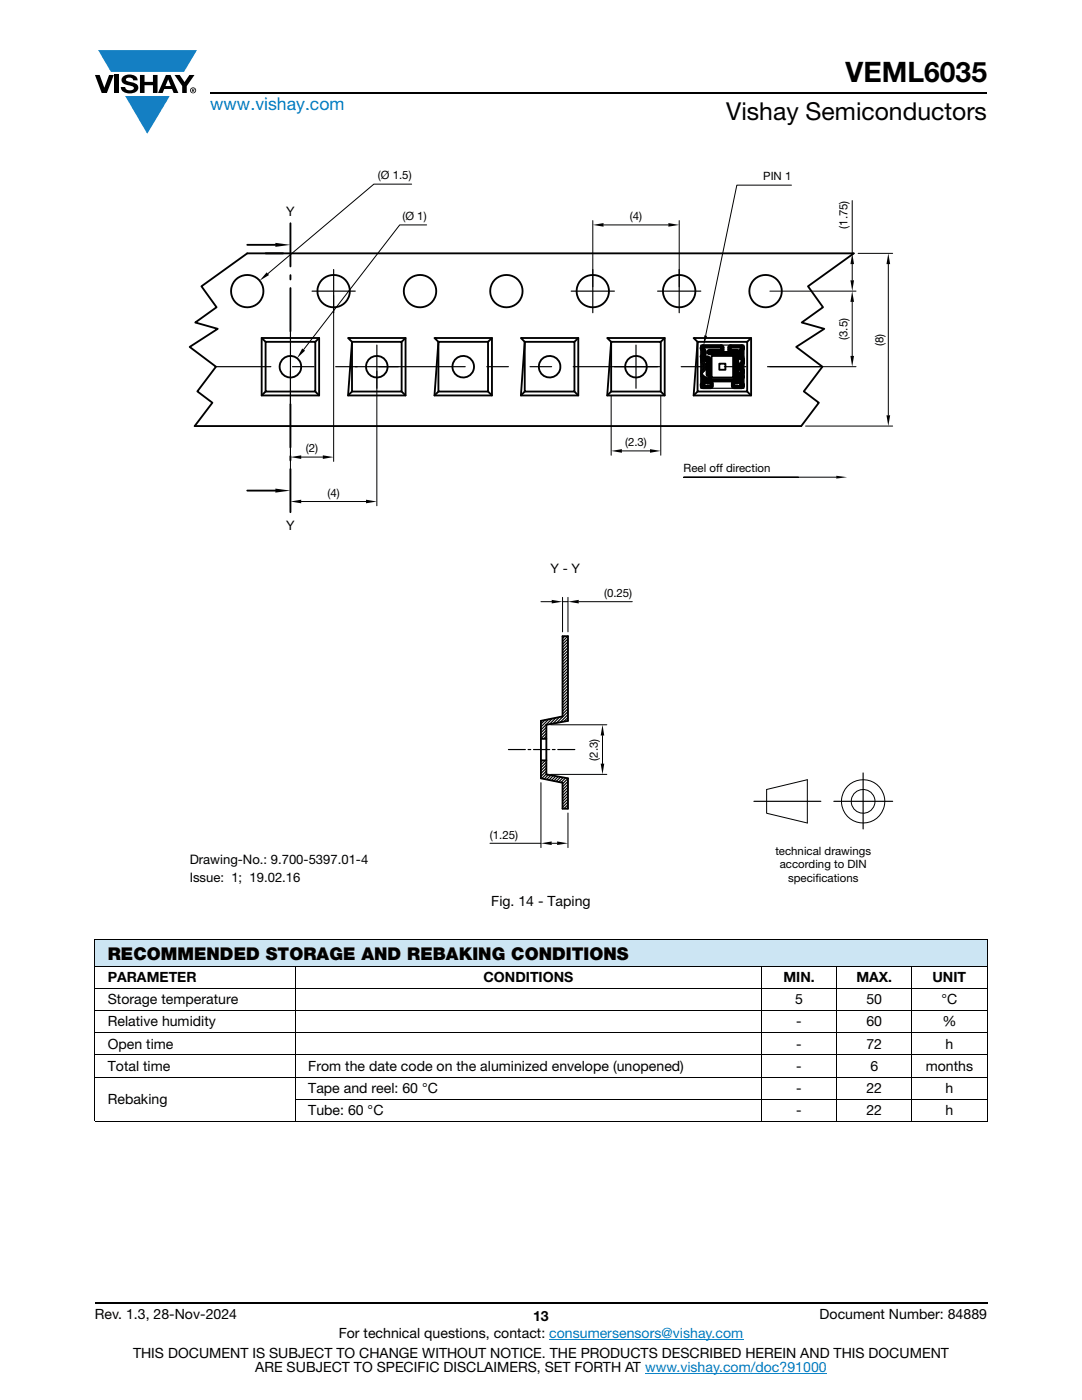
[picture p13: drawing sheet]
<svg xmlns="http://www.w3.org/2000/svg" width="216mm" height="279mm" viewBox="0 0 216 279" stroke-linecap="round" stroke-linejoin="round" font-family="sans-serif">
<defs><g id="words">
<text font-size="5.6" x="168.7" y="16.4">VEML6035</text>
<text font-size="4.9" x="144.9" y="24">Vishay Semiconductors</text>
<text font-size="3.5" fill="#007ec4" x="42" y="21.9">www.vishay.com</text>
<text font-size="3.5" x="21.5" y="191.5">RECOMMENDED STORAGE AND REBAKING CONDITIONS</text>
<g font-size="2.8">
<text x="98" y="180.8">Fig. 14 - Taping</text>
<text x="21.5" y="196">PARAMETER</text>
<text x="96.4" y="196">CONDITIONS</text>
<text x="156.3" y="196">MIN.</text>
<text x="170.9" y="196">MAX.</text>
<text x="186.1" y="196">UNIT</text>
<text x="21.5" y="200.4">Storage temperature</text>
<text x="158.7" y="200.4">5</text>
<text x="172.9" y="200.4">50</text>
<text x="187.9" y="200.4">°C</text>
<text x="21.5" y="204.9">Relative humidity</text>
<text x="21.5" y="209.3">Open time</text>
<text x="158.9" y="204.9">-</text>
<text x="158.9" y="209.3">-</text>
<text x="172.9" y="204.9">60</text>
<text x="172.9" y="209.3">72</text>
<text x="188" y="204.9">%</text>
<text x="188.7" y="209.3">h</text>
<text x="21.5" y="213.7">Total time</text>
<text x="61.5" y="213.7">From the date code on the aluminized envelope (unopened)</text>
<text x="158.9" y="213.7">-</text>
<text x="173.7" y="213.7">6</text>
<text x="184.7" y="213.7">months</text>
<text x="21.5" y="220.3">Rebaking</text>
<text x="61.5" y="218.1">Tape and reel: 60 °C</text>
<text x="158.9" y="218.1">-</text>
<text x="172.9" y="218.1">22</text>
<text x="188.7" y="218.1">h</text>
<text x="61.5" y="222.5">Tube: 60 °C</text>
<text x="158.9" y="222.5">-</text>
<text x="172.9" y="222.5">22</text>
<text x="188.7" y="222.5">h</text>
<text x="18.9" y="263.3">Rev. 1.3, 28-Nov-2024</text>
<text x="106.4" y="263.6">13</text>
<text x="163.6" y="263.3">Document Number: 84889</text>
<text x="67.6" y="267.1">For technical questions, contact: consumersensors@vishay.com</text>
<text x="26.5" y="271">THIS DOCUMENT IS SUBJECT TO CHANGE WITHOUT NOTICE. THE PRODUCTS DESCRIBED HEREIN AND THIS DOCUMENT</text>
<text x="50.9" y="273.8">ARE SUBJECT TO SPECIFIC DISCLAIMERS, SET FORTH AT www.vishay.com/doc?91000</text>
</g>
<g font-size="2.6">
<text x="57.1" y="43">Y</text>
<text x="57.1" y="105.7">Y</text>
<text x="109.9" y="114.3">Y - Y</text>
<text x="37.9" y="172.4">Drawing-No.: 9.700-5397.01-4</text>
<text x="37.9" y="176">Issue: 1; 19.02.16</text>
</g>
<g font-size="2.3">
<text x="75.4" y="35.7">(Ø 1.5)</text>
<text x="152.3" y="35.9">PIN 1</text>
<text x="80.3" y="43.8">(Ø 1)</text>
<text x="125.7" y="43.9">(4)</text>
<text x="169.1" y="45.7" transform="rotate(-90 169.1 45.7)">(1.75)</text>
<text x="169.1" y="67.8" transform="rotate(-90 169.1 67.8)">(3.5)</text>
<text x="176.3" y="69" transform="rotate(-90 176.3 69)">(8)</text>
<text x="124.7" y="89">(2.3)</text>
<text x="61" y="90.3">(2)</text>
<text x="136.4" y="94.3">Reel off direction</text>
<text x="65.4" y="99.1">(4)</text>
<text x="120.5" y="119.1">(0.25)</text>
<text x="119.3" y="151.8" transform="rotate(-90 119.3 151.8)">(2.3)</text>
<text x="97.8" y="167.3">(1.25)</text>
<text x="154.7" y="170.5">technical drawings</text>
<text x="155.6" y="173.3">according to DIN</text>
<text x="157.3" y="176">specif</text>
<text x="162.7" y="176">ications</text>
</g>
</g></defs>
<g fill="#147fc3">
<path d="M19.6 10h19.7l-2.6 4.3h-1.1h-13.5z"/>
<path d="M25 19.2h8.9l-4.5 7.5z"/>
</g>
<g fill="#000">
<path d="M18.9 15h1l.9 2.5 1-2.5h.9l-1.4 3.6h-1zM22.9 15h.9v3.6h-.9zM24.6 15.3a2.1 2.1 0 0 1 2.8 .3l.1 .4h-.9a.79 .79 0 0 0-.7-.5 .79 .79 0 0 0-.8 .4l.3 .3 1 .2a1.08 1.08 0 0 1 1.2 1 1.08 1.08 0 0 1-1.1 1.2 1.73 1.73 0 0 1-2.4-1.2h.9a.96 .96 0 0 0 .8 .6 .96 .96 0 0 0 .9-.4 1.31 1.31 0 0 0-1.2-.6 1.03 1.03 0 0 1-1.1-.6 1.03 1.03 0 0 1 .2-1.1zM27.9 15h.9v1.3h1.7v-1.3h.9v3.6h-.9v-1.6h-1.7v1.6h-.9zM34.8 15h1.1l.9 1.4 1-1.4h1l-1.5 2.2v1.4h-.9v-1.4z"/>
<path d="M33.6 15.9l.5 1.3h-1.1zM33.1 15l-1.6 3.6h1l.3-.8h1.5l.3 .8h1l-1.6-3.6z"/>
<path d="M38.4 17.8h.2v.2h-.2zM38.3 17.7v.7h.1v-.3l.4 .3-.2-.3 .2-.2-.1-.2z"/>
<path d="M38.1 18a.46 .46 0 0 1 .9 0 .46 .46 0 0 1-.9 0zM37.9 18a.6 .6 0 0 0 1.2 0 .6 .6 0 0 0-1.2 0z"/>
</g>
<path d="M42 18.6h155M18.9 260h178.1" fill="none" stroke="#000" stroke-width=".36"/>
<path d="M109.6 267.3h38.7M128.7 274h36.3" fill="none" stroke="#007ec4" stroke-width=".2"/>
<path d="M18.9 187.4h178.1v5.5h-178.1z" fill="#cce5f3"/>
<g fill="none" stroke="#000" stroke-width=".2">
<path d="M82.1 36.7h-7.5l-21.2 17.9M157.9 36.9h-10.9l-6.2 30.1M66.6 59v33.1M85.1 44.9h-5.3l-19.2 24.9M118.3 44v13.2M120.4 44.9h13M135.5 44v13.2M153.6 58.1h17.2M170 50.6h.1M170.1 40v10.6M170.1 52.7v3.2M171.2 50.6h6.9"/>
<path d="M177.3 52.7v30.2M58 74v26.9M75.2 74v26.9M121.9 79v11.9M131.9 79v11.9M139.9 69.1l-.1 .1M140 69.1l-.2 .2M140.1 69.2l-.3 .3M140.2 71.7l-.4 .4M140.2 74.7l-.4 .3M140.2 74.5l-.4 .4M140.2 71.9l-.4 .4"/>
<path d="M140.2 69.2l-.4 .4M140.2 72l-.4 .4M140.2 74.8l-.4 .4M140.3 72.1l-.5 .5M140.3 74.9l-.5 .5M140.3 72.1a1.4 1.4 0 0 1-.1 2.3l.1 .5M140.3 72.1l-.1-.5a1.36 1.36 0 0 0 .7-1.4 1.36 1.36 0 0 0-1.1-1.1v8.2a1.29 1.29 0 0 0 1.1-1.1 1.29 1.29 0 0 0-.6-1.3M140.3 69.3l-.5 .5M140.4 72.2l-.6 .5M140.4 75l-.6 .5M140.4 69.3l-.6 .6M140.5 75l-.7 .7"/>
<path d="M140.5 72.2l-.7 .7M140.5 69.4l-.7 .7M140.6 75.1l-.8 .7M140.6 72.3l-.8 .7M140.6 69.5l-.8 .7M140.6 72.4l-.8 .8M140.6 69.6l-.8 .8M140.6 75.2l-.8 .8M140.7 75.3l-.9 .8M140.7 72.5l-.9 .8M140.7 69.7l-.9 .8M140.7 71l-.9 .9"/>
<path d="M140.8 73.8l-1 .9M140.8 72.6l-1 .9M140.8 75.4l-1 .9M140.8 69.8l-1 .9M140.8 76.6l-.6 .5M140.8 72.7l-1 .9M140.8 75.5l-1 .9M140.8 69.9l-1 1M140.9 70.8l-1.1 1M140.9 72.8l-1.1 1M140.9 70l-1.1 1M140.9 75.6l-1.1 1"/>
<path d="M140.9 73.5l-1.1 1.1M140.9 76.3l-.9 .9M140.9 72.9l-1.1 1.1M140.9 70.1l-1.1 1.1M140.9 75.7l-1.1 1M140.9 73.3l-1.1 1.1M140.9 73l-1.1 1.1M140.9 70.6l-1.1 1M140.9 70.2l-1.1 1.1M140.9 76.1l-1.1 1.1M140.9 75.8l-1.1 1.1M140.9 73.2l-1.1 1.1"/>
<path d="M140.9 70.4l-1.1 1.1M140.9 76l-1.1 1.1M147.8 69.4l.6-.3v8.2a1.35 1.35 0 0 1-1-1.2 1.35 1.35 0 0 1 .7-1.4v-.3a1.45 1.45 0 0 1 0-2.4 .51 .51 0 0 0-.3-.7 1.3 1.3 0 0 1 0-1.9zM148.1 69.2l-.6 .7M148.4 69.1l-1 1M148.4 77.1l-.1 .1M148.4 77l-.2 .2M148.4 76.8l-.3 .3M148.4 76.6l-.4 .5M148.4 76.5l-.5 .5M148.4 76.3l-.6 .7M148.4 76.2l-.7 .7"/>
<path d="M148.4 76l-.7 .8M148.4 75.9l-.8 .8M148.4 75.7l-.9 .9M148.4 75.6l-.9 .9M148.4 75.4l-1 1M148.4 75.2l-1 1.1M148.4 75.1l-1 1.1M148.4 74.9l-1 1.1M148.4 74.8l-1 1M148.4 74.6l-1 1.1M148.4 74.5l-.9 .9M148.4 74.3l-.3 .4"/>
<path d="M148.4 74.2l-.3 .3M148.4 74l-.3 .4M148.4 73.9l-.4 .4M148.4 73.7l-.5 .5M148.4 73.5l-.6 .7M148.4 73.4l-.7 .7M148.4 73.2l-.7 .8M148.4 73.1l-.8 .8M148.4 72.9l-.9 .9M148.4 72.8l-.9 .9M148.4 72.6l-1 1M148.4 72.5l-1 1"/>
<path d="M148.4 72.3l-1 1.1M148.4 72.1l-1 1.1M148.4 72l-1 1.1M148.4 71.8l-1 1.1M148.4 71.7l-.9 .9M148.4 71.5l-.3 .4M148.4 71.4l-.3 .3M148.4 71.2l-.3 .4M148.4 71.1l-.4 .4M148.4 70.9l-.5 .5M148.4 70.8l-.6 .6M148.4 70.6l-.6 .7"/>
<path d="M148.4 70.4l-.7 .8M148.4 70.3l-.8 .8M148.4 70.1l-.8 .9M148.4 70l-.9 .9M148.4 69.8l-.9 1M148.4 69.7l-1 1M148.4 69.5l-1 1.1M148.4 69.4l-1 1M148.4 69.2l-1 1.1M153.6 73.2h17.2M170 60.2v10.8M60.1 91.2h4.3"/>
<path d="M124.1 90h5.6M159.3 95.2h-22.9h30.5M160.7 85h17.4M60.1 100.1h12.9M112.3 119.2v6.9M113.3 119.2v6.9M107.9 120.1h2.2M112.3 120.1h1M115.5 120.1h10.7M107.9 156.2v13M109.9 144.6h11.2M109.9 154.5h11.2"/>
<path d="M120.2 146.8v5.6M153 157.6l8.1-2v8.6l-8.1-1.9zM97.8 168.3h10.1M110.1 168.3h1.1M113.3 162.3v6.9M18.9 187.4h178.1M18.9 192.9h178.1M18.9 197.3h178.1M18.9 187.5v36.2M58.9 192.8v31.1M152 192.8v31.1M167 192.8v31.1"/>
<path d="M181.9 192.8v31.1M197 187.5v36.2M18.9 201.7h178.1M18.9 206.1h178.1M18.9 210.5h178.1M18.9 214.9h178.1M58.9 219.4h138.1M18.9 223.8h178.1"/>
<circle cx="172.2" cy="159.9" r="2.37"/>
<circle cx="172.2" cy="159.9" r="4.3"/>
</g>
<g fill="none" stroke="#000" stroke-width=".23">
<path d="M62.3 58.1h8.6M66.6 53.8v8.6M114 58.1h8.6M118.3 53.8v8.6M131.2 58.1h8.6M135.5 53.8v8.6M43.1 73.2h10.9M58 66.1v14.6M58.4 73.2h4.3M67 73.2h25.8M75.2 68.9v8.6M97.1 73.2h4.3"/>
<path d="M105.8 73.2h4.3M114.4 73.2h17.2M126.9 68.9v8.6M135.9 73.2h4.3M139.8 68.9h8.6v.7a.86 .86 0 0 0-.6 .8 .86 .86 0 0 0 .6 .8v1.1a.86 .86 0 0 0-.6 .9 .86 .86 0 0 0 .6 .8v1.1a.87 .87 0 0 0-.6 .9 .87 .87 0 0 0 .6 .8v.7h-8.6v-.7a.87 .87 0 0 0 .7-.8 .87 .87 0 0 0-.7-.9v-1.1a.86 .86 0 0 0 .7-.8 .86 .86 0 0 0-.7-.9v-1.1a.86 .86 0 0 0 .7-.8 .86 .86 0 0 0-.7-.8zM144.5 73.2h4.3M153.2 73.2h10.9M112.7 127l-.4 .4M113.3 127l-1 1M113.3 127.5l-1 1.1M113.3 128.1l-1 1.1M113.3 128.7l-1 1"/>
<path d="M113.3 129.3l-1 1M113.3 129.8l-1 1.1M113.3 130.4l-1 1.1M113.3 131l-1 1.1M113.3 131.6l-1 1M113.3 132.1l-1 1.1M113.3 132.7l-1 1.1M113.3 133.3l-1 1.1M113.3 133.9l-1 1.1M113.3 134.5l-1 1M113.3 135.1l-1 1M113.3 135.6l-1 1.1"/>
<path d="M113.3 136.2l-1 1.1M113.3 136.8l-1 1.1M113.3 137.4l-1 1.1M113.3 138l-1 1M113.3 138.5l-1 1.1M113.3 139.1l-1 1.1M113.3 139.7l-1 1.1M101.4 149.6h3.4M105.4 149.6h.5M106.5 149.6h3.2M108 143.8l-.1 .1M108.2 151.8l-.3 .3"/>
<path d="M108.7 143.7l-.8 .8M108.8 151.8l-.9 .8M109 145.2l-1.1 1M109 152.1l-1.1 1.1M109 152.7l-1.1 1.1M109 153.3l-1.1 1.1M109 153.9l-1.1 1M109 145.7l-1.1 1.1M109 146.3l-1.1 1.1M109 154.4l-.9 1M109 146.9l-.5 .5M109.4 154.6l-.8 .9"/>
<path d="M109.5 143.5l-1.6 1.6M109.9 154.7l-.8 .9M110.2 143.4l-2.3 2.3M110.2 149.6h.6M110.4 154.8l-.8 .9M110.9 154.9l-.9 .9M110.9 143.2l-1.2 1.3M111.3 149.6h3.4M111.4 155l-.9 .8M111.7 143.1l-1.3 1.3M111.9 155.1l-.9 .8M112.4 155.2l-.9 .8"/>
<path d="M112.9 155.2l-.9 .9M113.3 140.3l-1 1M113.3 140.8l-1 1.1M113.3 155.4l-1 1M113.3 155.9l-1 1.1M113.3 156.5l-1 1.1M113.3 157.1l-1 1.1M113.3 157.7l-1 1.1M113.3 158.3l-1 1.1M113.3 158.9l-1 1M113.3 159.4l-1 1.1M113.3 143.8l-.1 .1"/>
<path d="M113.3 143.2l-.8 .8M113.3 142.6l-1.5 1.5M113.3 142l-2.2 2.3M113.3 141.4l-1 1.1M150.4 159.9h13.4M166.4 159.9h11.7M172.2 154.3v11.1M113.3 160l-1 1.1M113.3 160.6l-.8 .8M113.3 161.2l-.2 .2"/>
</g>
<g fill="none" stroke="#000" stroke-width=".37">
<path d="M40.2 57.1l9.1-6.5h121.1l-9.2 6.5 3 4.2-4.2 3.1 4.5 1.2-5.6 3.6 5.2 4-3.7 4.9 3 2.3-3.5 4.6h-121.1l3.6-4.6-3-2.3 3.7-4.9-5.2-4 5.5-3.6-4.4-1.2 4.2-3.1zM49.3 48.9h5.6M58 44.6v8.6M58 54.9v.9M58 57.5v8.6M52.2 67.5h11.5v11.4h-11.5zM52.2 67.5l.8 .7M53 68.2h9.9v9.9h-9.9zM53 78.1l-.8 .8M62.9 78.1l.8 .8M63.7 67.5l-.8 .7M69.5 67.5h11.4v11.4h-11.4l.7-10.7z"/>
<path d="M70.2 68.2h9.9v9.9h-9.9zM70.2 78.1l-.7 .8M80.1 78.1l.8 .8M80.9 67.5l-.8 .7M86.7 67.5h11.5v11.4h-11.5l.8-10.7zM87.5 68.2h9.9v9.9h-9.9zM87.5 78.1l-.8 .8M97.4 78.1l.8 .8M98.2 67.5l-.8 .7M103.9 67.5h11.5v11.4h-11.5l.8-10.7zM104.7 78.1l-.8 .8M104.7 68.2h9.9v9.9h-9.9z"/>
<path d="M114.6 78.1l.8 .8M115.4 67.5l-.8 .7M121.2 67.5h11.4v11.4h-11.4l.7-10.7zM121.9 78.1l-.7 .8M121.9 68.2h9.9v9.9h-9.9zM131.8 78.1l.8 .8M132.6 67.5l-.8 .7M138.4 67.5h11.5v11.4h-11.5l.8-10.7zM139.2 78.1l-.8 .8M139.2 68.2h9.9v9.9h-9.9zM142 71h4.3v4.3h-4.3zM143.5 72.6h1.2v1.2h-1.2z"/>
<path d="M149.1 78.1l.8 .8M149.9 67.5l-.8 .7M49.3 97.9h5.6M58 80.7v8.6M58 91v.9M58 93.6v8.6M112.2 127h1.1v16.9l-4.3 .7v9.9l4.3 .8v6.1h-1.1v-5.2l-4.3-.9v-11.4l4.3-.9zM107.9 147.4h1.1M107.9 151.8h1.1"/>
<circle cx="49.3" cy="58.1" r="3.2"/>
<circle cx="66.6" cy="58.1" r="3.2"/>
<circle cx="83.8" cy="58.1" r="3.2"/>
<circle cx="101" cy="58.1" r="3.2"/>
<circle cx="118.3" cy="58.1" r="3.2"/>
<circle cx="135.5" cy="58.1" r="3.2"/>
<circle cx="152.8" cy="58.1" r="3.2"/>
<circle cx="58" cy="73.2" r="2.15"/>
<circle cx="75.2" cy="73.2" r="2.16"/>
<circle cx="92.4" cy="73.2" r="2.16"/>
<circle cx="109.7" cy="73.2" r="2.15"/>
<circle cx="126.9" cy="73.2" r="2.15"/>
</g>
<g fill="#000">
<path d="M53.2 54.4l.5 .5-1.9 1.1zM54.9 48.5l3.1 .4-3.1 .4zM118.3 44.9l2.1-.4v.7zM133.4 44.5l2.1 .4-2.1 .3zM169.7 55.9h.7l-.3 2.2zM170.1 50.6l.3 2.1h-.7zM177.3 50.6l.3 2.1h-.7zM60.3 69.6l.6 .4-1.6 1.5zM140.5 66.9l.6 .1-.7 2.1zM170 58.1l.4 2.1h-.7zM169.7 71h.7l-.4 2.2zM54.9 97.5l3.1 .4-3.1 .4z"/>
<path d="M58 100.1l2.1-.4v.7zM58 91.2l2.1-.3v.7zM64.4 90.9l2.2 .3-2.2 .4zM73 99.7l2.2 .4-2.2 .3zM121.9 90l2.2-.4v.8zM129.7 89.6l2.1 .4-2.1 .4zM166.9 94.9l2.1 .3-2.1 .3zM176.9 82.9h.7l-.3 2.1zM110.1 119.7l2.2 .4-2.2 .3zM113.3 120.1l2.2-.4v.7zM120.2 144.6l.4 2.2h-.7zM119.9 152.4h.7l-.4 2.1z"/>
<path d="M107.9 168.3l2.2-.4v.7zM111.2 167.9l2.1 .4-2.1 .3z"/>
</g>
<path d="M140.2 69.2h3.9l-.1 .8h-2.4l-.2 .3 .2 .2h4.8l.2 .1v5.2l-4.8 .1-.1-.2-.1-3.9-.4-.4-.9-.1-.3-.2a.86 .86 0 0 0 0-1.5zM140.3 71.8l.9 .1v2.9M140.4 75.5l.6 .1 .1 .7 .8 .1 .1 .7-.2 .1h-1.5l-.2-.1a.53 .53 0 0 1 .3-.7l.1-.4zM145.6 69.2l2.4-.1 .2 .2v.3a.86 .86 0 0 0-.3 1.3l-.6-.1-.1-.7-1.5-.1zM147.1 71.5l.1-.1a.88 .88 0 0 1 1 .4v.6a.87 .87 0 0 0 0 1.5l-.1 .6-.8 .1-.2-.2zM147.3 75.1l.7-.1 .2 .2a.86 .86 0 0 0 0 1.5v.3l-.2 .2h-1.5l-.2-.1 .1-.7 .8-.2z" fill="none" stroke="#000" stroke-width=".84"/>
<use href="#words"/>
</svg>
